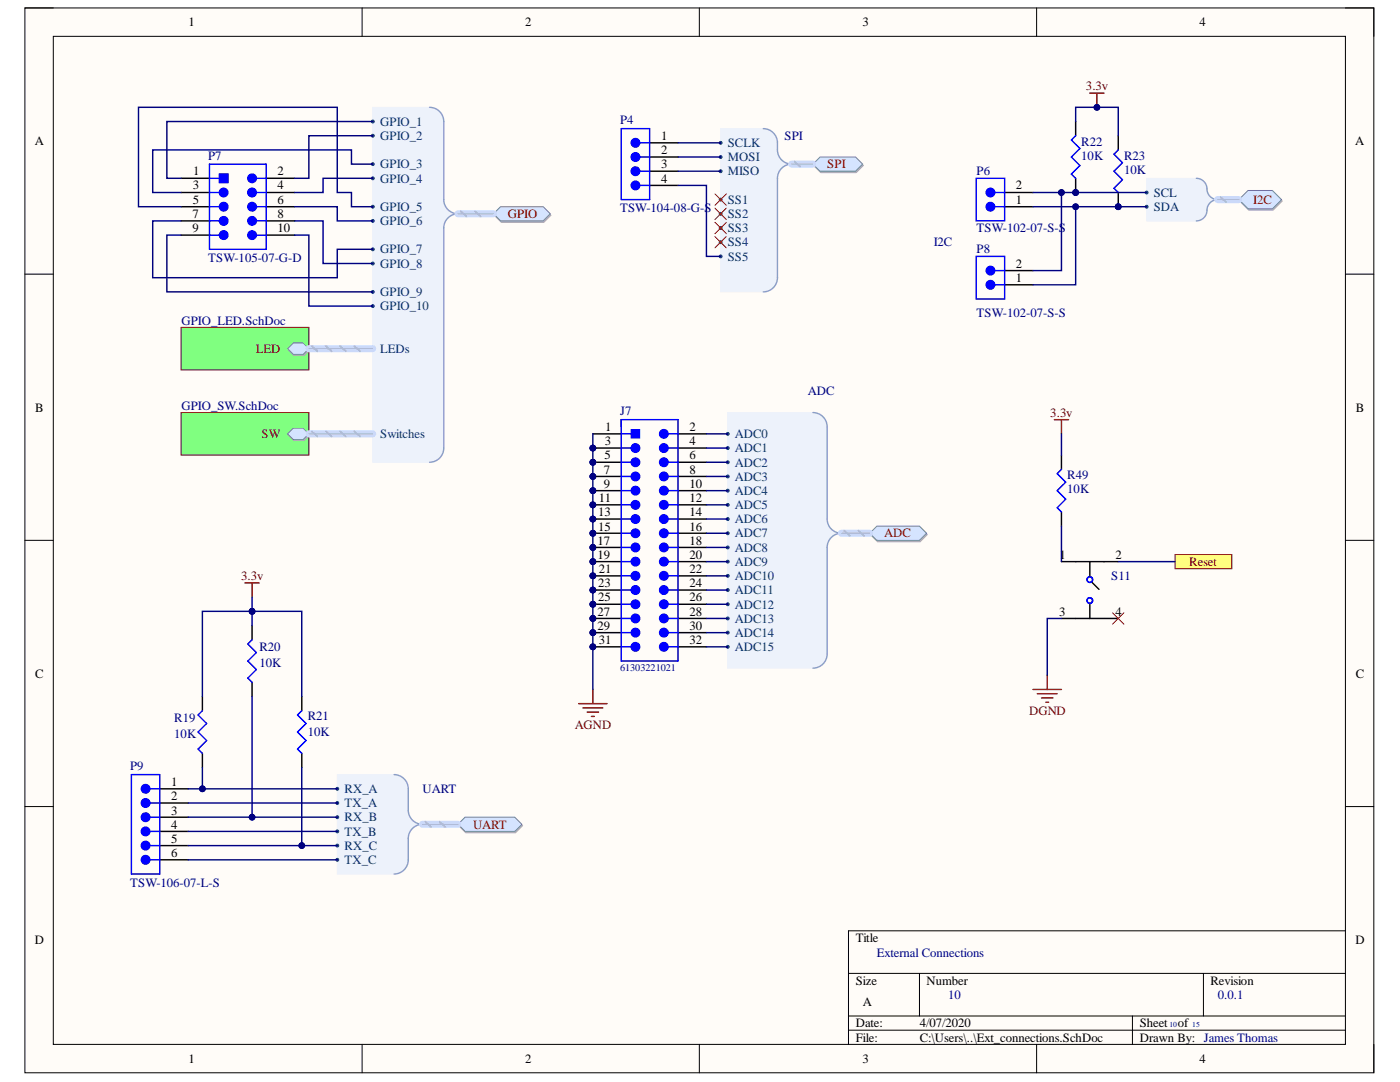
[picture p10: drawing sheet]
<svg xmlns="http://www.w3.org/2000/svg" width="279mm" height="216mm" viewBox="0 0 279 216" stroke-linecap="round" stroke-linejoin="round" font-family="sans-serif">
<defs><g id="words">
<g font-size="2.5">
<text x="37.6" y="5.2">1</text>
<text x="104.8" y="5.2">2</text>
<text x="172.1" y="5.2">3</text>
<text x="239.4" y="5.2">4</text>
<text x="6.9" y="29">A</text>
<text x="132" y="27.9">1</text>
<text x="270.4" y="29">A</text>
<text x="38.6" y="35">1</text>
<text x="55.4" y="35">2</text>
<text x="132" y="30.8">2</text>
<text x="132" y="33.6">3</text>
<text x="38.5" y="37.8">3</text>
<text x="38.5" y="40.7">5</text>
<text x="55.4" y="37.8">4</text>
<text x="55.4" y="40.7">6</text>
<text x="132" y="36.4">4</text>
<text x="202.8" y="37.8">2</text>
<text x="202.8" y="40.7">1</text>
<text x="38.4" y="43.5">7</text>
<text x="38.4" y="46.3">9</text>
<text x="55.4" y="43.5">8</text>
<text x="55.4" y="46.3">10</text>
<text x="202.8" y="53.4">2</text>
<text x="202.8" y="56.2">1</text>
<text x="7" y="82.1">B</text>
<text x="270.6" y="82.1">B</text>
<text x="120.7" y="88.8">3</text>
<text x="120.8" y="86">1</text>
<text x="137.6" y="88.8">4</text>
<text x="137.6" y="86">2</text>
<text x="120.5" y="94.5">7</text>
<text x="120.6" y="91.7">5</text>
<text x="137.6" y="91.7">6</text>
<text x="137.6" y="94.5">8</text>
<text x="119.5" y="100.2">11</text>
<text x="120.5" y="97.3">9</text>
<text x="137.6" y="97.3">10</text>
<text x="137.6" y="100.2">12</text>
<text x="119.4" y="103">13</text>
<text x="119.4" y="105.9">15</text>
<text x="137.6" y="103">14</text>
<text x="137.6" y="105.9">16</text>
<text x="119.3" y="108.7">17</text>
<text x="119.3" y="111.5">19</text>
<text x="137.6" y="108.7">18</text>
<text x="137.6" y="111.5">20</text>
<text x="211.5" y="111.5">1</text>
<text x="222.6" y="111.5">2</text>
<text x="119.4" y="117.2">23</text>
<text x="119.4" y="120">25</text>
<text x="119.5" y="114.3">21</text>
<text x="137.6" y="114.3">22</text>
<text x="137.6" y="117.2">24</text>
<text x="137.6" y="120">26</text>
<text x="119.3" y="122.9">27</text>
<text x="119.3" y="125.7">29</text>
<text x="137.6" y="122.9">28</text>
<text x="137.6" y="125.7">30</text>
<text x="211.4" y="122.9">3</text>
<text x="222.6" y="122.9">4</text>
<text x="119.5" y="128.5">31</text>
<text x="137.6" y="128.5">32</text>
<text x="7" y="135.2">C</text>
<text x="270.6" y="135.2">C</text>
<text x="34.2" y="156.9">1</text>
<text x="34.2" y="159.7">2</text>
<text x="34.2" y="162.5">3</text>
<text x="34.2" y="165.3">4</text>
<text x="34.2" y="168.2">5</text>
<text x="34.2" y="171">6</text>
<text x="6.9" y="188.3">D</text>
<text x="170.8" y="188">Title</text>
<text x="270.5" y="188.3">D</text>
<text x="170.8" y="196.5">Size</text>
<text x="184.9" y="196.5">Number</text>
<text x="241.6" y="196.5">Revision</text>
<text x="172.2" y="200.8">A</text>
<text x="170.8" y="205">Date:</text>
<text x="170.8" y="207.9">File:</text>
<text x="183.6" y="205">4/07/2020</text>
<text x="183.6" y="207.9">C:\Users\..\Ext_connections.SchDoc</text>
<text x="227.5" y="205">Sheet</text>
<text x="227.5" y="207.9">Drawn By: James Thomas</text>
<text x="235.1" y="205">of</text>
<text x="37.6" y="212.1">1</text>
<text x="104.8" y="212.1">2</text>
<text x="172.1" y="212.1">3</text>
<text x="239.4" y="212.1">4</text>
</g>
<g font-size="2.5" fill="#800000">
<text x="216.7" y="18">3.3v</text>
<text x="165.1" y="33.6">SPI</text>
<text x="250.1" y="40.7">I2C</text>
<text x="101.3" y="43.5">GPIO</text>
<text x="51.1" y="70.4">LED</text>
<text x="209.6" y="83.1">3.3v</text>
<text x="52.2" y="87.4">SW</text>
<text x="176.4" y="107.2">ADC</text>
<text x="237.3" y="112.9">Reset</text>
<text x="48.1" y="115.8">3.3v</text>
<text x="205.4" y="142.7">DGND</text>
<text x="114.7" y="145.5">AGND</text>
<text x="94.4" y="165.3">UART</text>
</g>
<g font-size="2.5" fill="#003a70">
<text x="75.9" y="25.1">GPIO_1</text>
<text x="75.9" y="27.9">GPIO_2</text>
<text x="145.2" y="29.3">SCLK</text>
<text x="75.9" y="33.6">GPIO_3</text>
<text x="145.2" y="32.1">MOSI</text>
<text x="145.2" y="35">MISO</text>
<text x="75.9" y="36.4">GPIO_4</text>
<text x="145.2" y="40.7">SS1</text>
<text x="230.2" y="39.2">SCL</text>
<text x="75.9" y="42.1">GPIO_5</text>
<text x="75.9" y="44.9">GPIO_6</text>
<text x="145.2" y="43.5">SS2</text>
<text x="145.2" y="46.3">SS3</text>
<text x="230.2" y="42.1">SDA</text>
<text x="75.9" y="50.6">GPIO_7</text>
<text x="75.9" y="53.4">GPIO_8</text>
<text x="145.2" y="52">SS5</text>
<text x="145.2" y="49.1">SS4</text>
<text x="75.9" y="59.1">GPIO_9</text>
<text x="75.9" y="61.9">GPIO_10</text>
<text x="75.9" y="70.4">LEDs</text>
<text x="75.9" y="87.4">Switches</text>
<text x="146.7" y="87.4">ADC0</text>
<text x="146.7" y="90.2">ADC1</text>
<text x="146.7" y="93.1">ADC2</text>
<text x="146.7" y="95.9">ADC3</text>
<text x="146.7" y="98.8">ADC4</text>
<text x="146.7" y="101.6">ADC5</text>
<text x="146.7" y="104.4">ADC6</text>
<text x="146.7" y="107.2">ADC7</text>
<text x="146.7" y="110.1">ADC8</text>
<text x="146.7" y="112.9">ADC9</text>
<text x="146.7" y="115.8">ADC10</text>
<text x="146.7" y="118.6">ADC11</text>
<text x="146.7" y="121.4">ADC12</text>
<text x="146.7" y="124.2">ADC13</text>
<text x="146.7" y="127.1">ADC14</text>
<text x="146.7" y="129.9">ADC15</text>
<text x="68.8" y="158.2">RX_A</text>
<text x="68.8" y="161.1">TX_A</text>
<text x="68.8" y="163.9">RX_B</text>
<text x="68.8" y="166.8">TX_B</text>
<text x="68.8" y="169.5">RX_C</text>
<text x="68.8" y="172.4">TX_C</text>
</g>
<g font-size="2.5" fill="#000080">
<text x="123.7" y="24.8">P4</text>
<text x="156.6" y="27.9">SPI</text>
<text x="215.8" y="29.1">R22</text>
<text x="41.5" y="31.9">P7</text>
<text x="194.9" y="35">P6</text>
<text x="215.8" y="31.9">10K</text>
<text x="224.3" y="34.8">10K</text>
<text x="224.3" y="31.9">R23</text>
<text x="123.7" y="42.4">TSW-104-08-G-S</text>
<text x="194.9" y="46.3">TSW-102-07-S-S</text>
<text x="41.5" y="52.3">TSW-105-07-G-D</text>
<text x="186.3" y="49.1">I2C</text>
<text x="194.9" y="50.6">P8</text>
<text x="36.2" y="64.8">GPIO_LED.SchDoc</text>
<text x="194.9" y="63.3">TSW-102-07-S-S</text>
<text x="36.2" y="81.8">GPIO_SW.SchDoc</text>
<text x="123.7" y="82.9">J7</text>
<text x="161.2" y="78.9">ADC</text>
<text x="213" y="95.6">R49</text>
<text x="213" y="98.4">10K</text>
<text x="221.8" y="115.8">S11</text>
<text x="51.8" y="129.9">R20</text>
<text x="51.8" y="133">10K</text>
<text x="61.4" y="143.8">R21</text>
<text x="34.8" y="147.2">10K</text>
<text x="34.8" y="144.1">R19</text>
<text x="61.4" y="146.9">10K</text>
<text x="26" y="153.7">P9</text>
<text x="84.3" y="158.2">UART</text>
<text x="26" y="176.9">TSW-106-07-L-S</text>
<text x="175" y="190.9">External Connections</text>
<text x="189.2" y="199.3">10</text>
<text x="243" y="199.3">0.0.1</text>
</g>
<text font-size="2" fill="#000080" x="123.7" y="133.9">61303221021</text>
<g font-size="1.5" fill="#000080">
<text x="233.4" y="204.9">10</text>
<text x="237.9" y="204.9">15</text>
</g>
</g></defs>
<path d="M5 1.6h269.2v212.5h-269.2z" fill-rule="evenodd" fill="#fffcf8"/>
<path d="M5 1.6h269.2v212.5h-269.2z" fill="none" stroke="#000" stroke-width=".2"/>
<path d="M10.6 7.3h257.9v201.1h-257.9z" fill-rule="evenodd" fill="#fffcf8"/>
<g fill="none" stroke="#000" stroke-width=".2">
<path d="M5 1.6h5.6M10.6 7.3h257.9v201.1h-257.9zM72.3 1.6v5.7M139.6 1.6v5.7M206.9 1.6v5.7M268.5 1.6h5.7v5.7M5 54.7h5.6M268.5 54.7h5.7M5 107.8h5.6M268.5 107.8h5.7M5 160.9h5.6M268.5 160.9h5.7"/>
<path d="M169.3 194.2h99.2M183.5 194.2v8.5M240.2 194.2v8.5M268.5 185.7h-99.2v22.7M72.3 208.4v5.7M139.6 208.4v5.7M169.3 202.7h99.2M169.3 205.6h99.2M206.9 208.4v5.7M226 202.7v5.7M274.2 208.4v5.7"/>
</g>
<path d="M228.8 35.6h10a2.2 2.2 0 0 1 2.1 2.6l.5 .9 1.1 .7-1.1 .7-.5 .9a2.19 2.19 0 0 1-2.1 2.7h-10z" fill-rule="evenodd" fill="#edf2fb"/>
<path d="M228.8 35.6h10a2.2 2.2 0 0 1 2.1 2.6l.5 .9 1.1 .7-1.1 .7-.5 .9a2.19 2.19 0 0 1-2.1 2.7h-10z" fill="none" stroke="#edf2fb" stroke-width=".2"/>
<path d="M238.8 35.6a2.13 2.13 0 0 1 2.1 2.1 2.13 2.13 0 0 0 2.1 2.1 2.13 2.13 0 0 0-2.1 2.2 2.13 2.13 0 0 1-2.1 2.1" fill="none" stroke="#8f9ec9" stroke-width=".29"/>
<circle cx="228.8" cy="38.4" r=".28" fill="#003a70"/>
<circle cx="228.8" cy="38.4" r=".28" fill="none" stroke="#003a70" stroke-width=".2"/>
<circle cx="228.8" cy="41.3" r=".28" fill="#003a70"/>
<circle cx="228.8" cy="41.3" r=".28" fill="none" stroke="#003a70" stroke-width=".2"/>
<path d="M247.4 40.1l1.8-1.8h4.9l1.8 1.8-1.8 1.8h-4.9z" fill-rule="evenodd" fill="#bac0ca"/>
<path d="M247.4 40.1l1.8-1.8h4.9l1.8 1.8-1.8 1.8h-4.9z" fill="none" stroke="#a6acb6" stroke-width=".2"/>
<path d="M247.3 39.8l1.8-1.8h4.8l1.9 1.8-1.9 1.9h-4.8z" fill-rule="evenodd" fill="#d5e4ff"/>
<path d="M247.3 39.8l1.8-1.8h4.8l1.9 1.8-1.9 1.9h-4.8z" fill="none" stroke="#71809b" stroke-width=".2"/>
<path d="M143.8 25.7h8.5l1.4 .3 1.1 1.1 .4 1.4v2.1l.7 1.2 1.4 .9-1.4 1-.7 1.2v20.5l-.4 1.4-1.1 1.1-1.4 .3h-8.5z" fill-rule="evenodd" fill="#edf2fb"/>
<path d="M143.8 25.7h8.5l1.4 .3 1.1 1.1 .4 1.4v2.1l.7 1.2 1.4 .9-1.4 1-.7 1.2v20.5l-.4 1.4-1.1 1.1-1.4 .3h-8.5z" fill="none" stroke="#edf2fb" stroke-width=".2"/>
<path d="M152.3 25.7a2.83 2.83 0 0 1 2.9 2.8 3.8 3.8 0 0 0 1 3.6l1.1 .6h.7a2.83 2.83 0 0 0-2.8 2.9v19.8a2.83 2.83 0 0 1-2.9 2.8" fill="none" stroke="#8f9ec9" stroke-width=".29"/>
<circle cx="143.8" cy="28.5" r=".28" fill="#003a70"/>
<circle cx="143.8" cy="28.5" r=".28" fill="none" stroke="#003a70" stroke-width=".2"/>
<circle cx="143.8" cy="31.3" r=".28" fill="#003a70"/>
<circle cx="143.8" cy="31.3" r=".28" fill="none" stroke="#003a70" stroke-width=".2"/>
<circle cx="143.8" cy="34.2" r=".28" fill="#003a70"/>
<circle cx="143.8" cy="34.2" r=".28" fill="none" stroke="#003a70" stroke-width=".2"/>
<circle cx="143.8" cy="51.2" r=".28" fill="#003a70"/>
<circle cx="143.8" cy="51.2" r=".28" fill="none" stroke="#003a70" stroke-width=".2"/>
<circle cx="143.8" cy="42.7" r=".28" fill="#003a70"/>
<circle cx="143.8" cy="42.7" r=".28" fill="none" stroke="#003a70" stroke-width=".2"/>
<circle cx="143.8" cy="45.5" r=".28" fill="#003a70"/>
<circle cx="143.8" cy="45.5" r=".28" fill="none" stroke="#003a70" stroke-width=".2"/>
<circle cx="143.8" cy="39.8" r=".28" fill="#003a70"/>
<circle cx="143.8" cy="39.8" r=".28" fill="none" stroke="#003a70" stroke-width=".2"/>
<circle cx="143.8" cy="48.3" r=".28" fill="#003a70"/>
<circle cx="143.8" cy="48.3" r=".28" fill="none" stroke="#003a70" stroke-width=".2"/>
<path d="M162.4 33l1.4-1.4h7.1l1.4 1.4-1.4 1.4h-7.1z" fill-rule="evenodd" fill="#bac0ca"/>
<path d="M162.4 33l1.4-1.4h7.1l1.4 1.4-1.4 1.4h-7.1z" fill="none" stroke="#a6acb6" stroke-width=".2"/>
<path d="M162.2 32.7l1.5-1.4h7l1.5 1.4-1.5 1.5h-7z" fill-rule="evenodd" fill="#d5e4ff"/>
<path d="M162.2 32.7l1.5-1.4h7l1.5 1.4-1.5 1.5h-7z" fill="none" stroke="#71809b" stroke-width=".2"/>
<path d="M67.3 154.6h11.3l1.5 .3 1 1.1 .4 1.4v5l.7 1.1 1.4 1-1.4 .9-.7 1.2v5l-.4 1.4-1 1-1.5 .4h-11.3z" fill-rule="evenodd" fill="#edf2fb"/>
<path d="M67.3 154.6h11.3l1.5 .3 1 1.1 .4 1.4v5l.7 1.1 1.4 1-1.4 .9-.7 1.2v5l-.4 1.4-1 1-1.5 .4h-11.3z" fill="none" stroke="#edf2fb" stroke-width=".2"/>
<path d="M78.6 154.6a2.83 2.83 0 0 1 2.9 2.8v4.2a2.83 2.83 0 0 0 2.8 2.9 2.83 2.83 0 0 0-2.8 2.8v4.3a2.83 2.83 0 0 1-2.9 2.8" fill="none" stroke="#8f9ec9" stroke-width=".29"/>
<circle cx="67.3" cy="157.4" r=".28" fill="#003a70"/>
<circle cx="67.3" cy="157.4" r=".28" fill="none" stroke="#003a70" stroke-width=".2"/>
<circle cx="67.3" cy="160.2" r=".28" fill="#003a70"/>
<circle cx="67.3" cy="160.2" r=".28" fill="none" stroke="#003a70" stroke-width=".2"/>
<circle cx="67.3" cy="163.1" r=".28" fill="#003a70"/>
<circle cx="67.3" cy="163.1" r=".28" fill="none" stroke="#003a70" stroke-width=".2"/>
<circle cx="67.3" cy="165.9" r=".28" fill="#003a70"/>
<circle cx="67.3" cy="165.9" r=".28" fill="none" stroke="#003a70" stroke-width=".2"/>
<circle cx="67.3" cy="168.7" r=".28" fill="#003a70"/>
<circle cx="67.3" cy="168.7" r=".28" fill="none" stroke="#003a70" stroke-width=".2"/>
<circle cx="67.3" cy="171.6" r=".28" fill="#003a70"/>
<circle cx="67.3" cy="171.6" r=".28" fill="none" stroke="#003a70" stroke-width=".2"/>
<path d="M91.5 164.8l1.5-1.5h9.9l1.4 1.5-1.4 1.4h-9.9z" fill-rule="evenodd" fill="#bac0ca"/>
<path d="M91.5 164.8l1.5-1.5h9.9l1.4 1.5-1.4 1.4h-9.9z" fill="none" stroke="#a6acb6" stroke-width=".2"/>
<path d="M91.4 164.5l1.4-1.4h9.9l1.4 1.4-1.4 1.4h-9.9z" fill-rule="evenodd" fill="#d5e4ff"/>
<path d="M91.4 164.5l1.4-1.4h9.9l1.4 1.4-1.4 1.4h-9.9z" fill="none" stroke="#71809b" stroke-width=".2"/>
<path d="M36.1 82.3h25.5v8.5h-25.5z" fill-rule="evenodd" fill="#80ff80"/>
<path d="M36.1 82.3h25.5v8.5h-25.5z" fill="none" stroke="#800000" stroke-width=".2"/>
<path d="M57.5 86.9l1.2-1.2h2l1.1 1.2-1.1 1.1h-2z" fill-rule="evenodd" fill="#bac0ca"/>
<path d="M57.5 86.9l1.2-1.2h2l1.1 1.2-1.1 1.1h-2z" fill="none" stroke="#a6acb6" stroke-width=".2"/>
<path d="M57.4 86.6l1.1-1.2h2l1.1 1.2-1.1 1.1h-2z" fill-rule="evenodd" fill="#d5e4ff"/>
<path d="M57.4 86.6l1.1-1.2h2l1.1 1.2-1.1 1.1h-2z" fill="none" stroke="#71809b" stroke-width=".2"/>
<circle cx="214.7" cy="38.4" r=".57" fill="#000080"/>
<circle cx="214.7" cy="38.4" r=".57" fill="none" stroke="#000080" stroke-width=".2"/>
<path d="M214.7 35.6v2.8" fill="none" stroke="#000" stroke-width=".29"/>
<circle cx="214.7" cy="38.4" r=".57" fill="#000080"/>
<circle cx="214.7" cy="38.4" r=".57" fill="none" stroke="#000080" stroke-width=".2"/>
<path d="M214.7 24.2v2.9" fill="none" stroke="#000" stroke-width=".29"/>
<path d="M214.7 27.1l-.9 .8 1.7 1.7-1.7 1.7 1.7 1.7-1.7 1.7 .9 .9" fill="none" stroke="#00f" stroke-width=".29"/>
<circle cx="223.2" cy="41.3" r=".57" fill="#000080"/>
<circle cx="223.2" cy="41.3" r=".57" fill="none" stroke="#000080" stroke-width=".2"/>
<path d="M223.2 38.4v2.8" fill="none" stroke="#000" stroke-width=".29"/>
<circle cx="223.2" cy="41.3" r=".57" fill="#000080"/>
<circle cx="223.2" cy="41.3" r=".57" fill="none" stroke="#000080" stroke-width=".2"/>
<path d="M223.2 27.1v2.8" fill="none" stroke="#000" stroke-width=".29"/>
<path d="M223.2 29.9l-.9 .9 1.7 1.7-1.7 1.7 1.7 1.7-1.7 1.7 .9 .8" fill="none" stroke="#00f" stroke-width=".29"/>
<path d="M217.5 18.6h2.8M218.9 18.6v2.8" fill="none" stroke="#800000" stroke-width=".29"/>
<circle cx="218.9" cy="21.4" r=".57" fill="#000080"/>
<circle cx="218.9" cy="21.4" r=".57" fill="none" stroke="#000080" stroke-width=".2"/>
<path d="M40.4 139v2.8M50.3 124.8v2.9M50.3 136.2v2.8M60.2 139v2.8M40.4 150.3v2.8M60.2 150.3v2.8" fill="none" stroke="#000" stroke-width=".29"/>
<path d="M50.3 127.7l-.8 .8 1.7 1.7-1.7 1.7 1.7 1.7-1.7 1.7 .8 .9M40.4 141.8l-.9 .9 1.7 1.7-1.7 1.7 1.7 1.7-1.7 1.7 .9 .8M60.2 141.8l-.8 .9 1.7 1.7-1.7 1.7 1.7 1.7-1.7 1.7 .8 .8" fill="none" stroke="#00f" stroke-width=".29"/>
<path d="M48.9 116.3h2.8M50.3 116.3v2.9" fill="none" stroke="#800000" stroke-width=".29"/>
<path d="M142.7 38.7l2.3 2.3M145 38.7l-2.3 2.3M142.7 44.4l2.3 2.2M142.7 47.2l2.3 2.3M142.7 41.5l2.3 2.3M145 44.4l-2.3 2.2M145 47.2l-2.3 2.3M145 41.5l-2.3 2.3" fill="none" stroke="#f00" stroke-width=".2"/>
<path d="M74.4 21.4h11.3l1.4 .4 1.1 1 .4 1.4v16.3l.7 1.2 1.4 1-1.4 .9-.7 1.2v44.6l-.4 1.4-1.1 1.1-1.4 .3h-11.3z" fill-rule="evenodd" fill="#edf2fb"/>
<path d="M74.4 21.4h11.3l1.4 .4 1.1 1 .4 1.4v16.3l.7 1.2 1.4 1-1.4 .9-.7 1.2v44.6l-.4 1.4-1.1 1.1-1.4 .3h-11.3z" fill="none" stroke="#edf2fb" stroke-width=".2"/>
<path d="M85.7 21.4a2.83 2.83 0 0 1 2.9 2.8v15.6a2.83 2.83 0 0 0 2.8 2.9 2.83 2.83 0 0 0-2.8 2.8v43.9a2.83 2.83 0 0 1-2.9 2.8" fill="none" stroke="#8f9ec9" stroke-width=".29"/>
<circle cx="74.4" cy="24.3" r=".28" fill="#003a70"/>
<circle cx="74.4" cy="24.3" r=".28" fill="none" stroke="#003a70" stroke-width=".2"/>
<circle cx="74.4" cy="27.1" r=".28" fill="#003a70"/>
<circle cx="74.4" cy="27.1" r=".28" fill="none" stroke="#003a70" stroke-width=".2"/>
<circle cx="74.4" cy="32.7" r=".28" fill="#003a70"/>
<circle cx="74.4" cy="32.7" r=".28" fill="none" stroke="#003a70" stroke-width=".2"/>
<circle cx="74.4" cy="35.6" r=".28" fill="#003a70"/>
<circle cx="74.4" cy="35.6" r=".28" fill="none" stroke="#003a70" stroke-width=".2"/>
<circle cx="74.4" cy="41.2" r=".28" fill="#003a70"/>
<circle cx="74.4" cy="41.2" r=".28" fill="none" stroke="#003a70" stroke-width=".2"/>
<circle cx="74.4" cy="44.1" r=".28" fill="#003a70"/>
<circle cx="74.4" cy="44.1" r=".28" fill="none" stroke="#003a70" stroke-width=".2"/>
<circle cx="74.4" cy="49.7" r=".28" fill="#003a70"/>
<circle cx="74.4" cy="49.7" r=".28" fill="none" stroke="#003a70" stroke-width=".2"/>
<circle cx="74.4" cy="52.6" r=".28" fill="#003a70"/>
<circle cx="74.4" cy="52.6" r=".28" fill="none" stroke="#003a70" stroke-width=".2"/>
<circle cx="74.4" cy="58.2" r=".28" fill="#003a70"/>
<circle cx="74.4" cy="58.2" r=".28" fill="none" stroke="#003a70" stroke-width=".2"/>
<circle cx="74.4" cy="61.1" r=".28" fill="#003a70"/>
<circle cx="74.4" cy="61.1" r=".28" fill="none" stroke="#003a70" stroke-width=".2"/>
<circle cx="74.4" cy="69.6" r=".28" fill="#003a70"/>
<circle cx="74.4" cy="69.6" r=".28" fill="none" stroke="#003a70" stroke-width=".2"/>
<circle cx="74.4" cy="86.6" r=".28" fill="#003a70"/>
<circle cx="74.4" cy="86.6" r=".28" fill="none" stroke="#003a70" stroke-width=".2"/>
<path d="M98.6 42.9l1.4-1.4h8.5l1.5 1.4-1.5 1.5h-8.5z" fill-rule="evenodd" fill="#bac0ca"/>
<path d="M98.6 42.9l1.4-1.4h8.5l1.5 1.4-1.5 1.5h-8.5z" fill="none" stroke="#a6acb6" stroke-width=".2"/>
<path d="M98.5 42.7l1.4-1.5h8.5l1.4 1.5-1.4 1.4h-8.5z" fill-rule="evenodd" fill="#d5e4ff"/>
<path d="M98.5 42.7l1.4-1.5h8.5l1.4 1.5-1.4 1.4h-8.5z" fill="none" stroke="#71809b" stroke-width=".2"/>
<path d="M145.2 82.3h17l1.5 .4 1 1 .4 1.5v19.1l.7 1.2 1.4 .9-1.4 .9-.7 1.2v22l-.4 1.4-1 1.1-1.5 .3h-17z" fill-rule="evenodd" fill="#edf2fb"/>
<path d="M145.2 82.3h17l1.5 .4 1 1 .4 1.5v19.1l.7 1.2 1.4 .9-1.4 .9-.7 1.2v22l-.4 1.4-1 1.1-1.5 .3h-17z" fill="none" stroke="#edf2fb" stroke-width=".2"/>
<path d="M162.2 82.3a2.83 2.83 0 0 1 2.9 2.9v18.4a2.83 2.83 0 0 0 2.8 2.8 2.83 2.83 0 0 0-2.8 2.8v21.3a2.83 2.83 0 0 1-2.9 2.8" fill="none" stroke="#8f9ec9" stroke-width=".29"/>
<circle cx="145.2" cy="86.6" r=".28" fill="#003a70"/>
<circle cx="145.2" cy="86.6" r=".28" fill="none" stroke="#003a70" stroke-width=".2"/>
<circle cx="145.2" cy="89.4" r=".28" fill="#003a70"/>
<circle cx="145.2" cy="89.4" r=".28" fill="none" stroke="#003a70" stroke-width=".2"/>
<circle cx="145.2" cy="92.2" r=".28" fill="#003a70"/>
<circle cx="145.2" cy="92.2" r=".28" fill="none" stroke="#003a70" stroke-width=".2"/>
<circle cx="145.2" cy="95.1" r=".28" fill="#003a70"/>
<circle cx="145.2" cy="95.1" r=".28" fill="none" stroke="#003a70" stroke-width=".2"/>
<circle cx="145.2" cy="97.9" r=".28" fill="#003a70"/>
<circle cx="145.2" cy="97.9" r=".28" fill="none" stroke="#003a70" stroke-width=".2"/>
<circle cx="145.2" cy="100.7" r=".28" fill="#003a70"/>
<circle cx="145.2" cy="100.7" r=".28" fill="none" stroke="#003a70" stroke-width=".2"/>
<circle cx="145.2" cy="103.6" r=".28" fill="#003a70"/>
<circle cx="145.2" cy="103.6" r=".28" fill="none" stroke="#003a70" stroke-width=".2"/>
<circle cx="145.2" cy="106.4" r=".28" fill="#003a70"/>
<circle cx="145.2" cy="106.4" r=".28" fill="none" stroke="#003a70" stroke-width=".2"/>
<circle cx="145.2" cy="109.2" r=".28" fill="#003a70"/>
<circle cx="145.2" cy="109.2" r=".28" fill="none" stroke="#003a70" stroke-width=".2"/>
<circle cx="145.2" cy="112.1" r=".28" fill="#003a70"/>
<circle cx="145.2" cy="112.1" r=".28" fill="none" stroke="#003a70" stroke-width=".2"/>
<circle cx="145.2" cy="114.9" r=".28" fill="#003a70"/>
<circle cx="145.2" cy="114.9" r=".28" fill="none" stroke="#003a70" stroke-width=".2"/>
<circle cx="145.2" cy="117.7" r=".28" fill="#003a70"/>
<circle cx="145.2" cy="117.7" r=".28" fill="none" stroke="#003a70" stroke-width=".2"/>
<circle cx="145.2" cy="120.6" r=".28" fill="#003a70"/>
<circle cx="145.2" cy="120.6" r=".28" fill="none" stroke="#003a70" stroke-width=".2"/>
<circle cx="145.2" cy="123.4" r=".28" fill="#003a70"/>
<circle cx="145.2" cy="123.4" r=".28" fill="none" stroke="#003a70" stroke-width=".2"/>
<circle cx="145.2" cy="126.2" r=".28" fill="#003a70"/>
<circle cx="145.2" cy="126.2" r=".28" fill="none" stroke="#003a70" stroke-width=".2"/>
<circle cx="145.2" cy="129.1" r=".28" fill="#003a70"/>
<circle cx="145.2" cy="129.1" r=".28" fill="none" stroke="#003a70" stroke-width=".2"/>
<path d="M173.7 106.7l1.4-1.4h8.5l1.5 1.4-1.5 1.4h-8.5z" fill-rule="evenodd" fill="#bac0ca"/>
<path d="M173.7 106.7l1.4-1.4h8.5l1.5 1.4-1.5 1.4h-8.5z" fill="none" stroke="#a6acb6" stroke-width=".2"/>
<path d="M173.6 106.4l1.4-1.4h8.5l1.4 1.4-1.4 1.4h-8.5z" fill-rule="evenodd" fill="#d5e4ff"/>
<path d="M173.6 106.4l1.4-1.4h8.5l1.4 1.4-1.4 1.4h-8.5z" fill="none" stroke="#71809b" stroke-width=".2"/>
<circle cx="118.3" cy="89.4" r=".57" fill="#000080"/>
<circle cx="118.3" cy="89.4" r=".57" fill="none" stroke="#000080" stroke-width=".2"/>
<circle cx="118.3" cy="92.2" r=".57" fill="#000080"/>
<circle cx="118.3" cy="92.2" r=".57" fill="none" stroke="#000080" stroke-width=".2"/>
<circle cx="118.3" cy="95.1" r=".57" fill="#000080"/>
<circle cx="118.3" cy="95.1" r=".57" fill="none" stroke="#000080" stroke-width=".2"/>
<circle cx="118.3" cy="97.9" r=".57" fill="#000080"/>
<circle cx="118.3" cy="97.9" r=".57" fill="none" stroke="#000080" stroke-width=".2"/>
<circle cx="118.3" cy="100.7" r=".57" fill="#000080"/>
<circle cx="118.3" cy="100.7" r=".57" fill="none" stroke="#000080" stroke-width=".2"/>
<circle cx="118.3" cy="103.6" r=".57" fill="#000080"/>
<circle cx="118.3" cy="103.6" r=".57" fill="none" stroke="#000080" stroke-width=".2"/>
<circle cx="118.3" cy="106.4" r=".57" fill="#000080"/>
<circle cx="118.3" cy="106.4" r=".57" fill="none" stroke="#000080" stroke-width=".2"/>
<circle cx="118.3" cy="109.2" r=".57" fill="#000080"/>
<circle cx="118.3" cy="109.2" r=".57" fill="none" stroke="#000080" stroke-width=".2"/>
<circle cx="118.3" cy="112.1" r=".57" fill="#000080"/>
<circle cx="118.3" cy="112.1" r=".57" fill="none" stroke="#000080" stroke-width=".2"/>
<circle cx="118.3" cy="114.9" r=".57" fill="#000080"/>
<circle cx="118.3" cy="114.9" r=".57" fill="none" stroke="#000080" stroke-width=".2"/>
<circle cx="118.3" cy="117.7" r=".57" fill="#000080"/>
<circle cx="118.3" cy="117.7" r=".57" fill="none" stroke="#000080" stroke-width=".2"/>
<circle cx="118.3" cy="120.6" r=".57" fill="#000080"/>
<circle cx="118.3" cy="120.6" r=".57" fill="none" stroke="#000080" stroke-width=".2"/>
<circle cx="118.3" cy="123.4" r=".57" fill="#000080"/>
<circle cx="118.3" cy="123.4" r=".57" fill="none" stroke="#000080" stroke-width=".2"/>
<circle cx="118.3" cy="126.2" r=".57" fill="#000080"/>
<circle cx="118.3" cy="126.2" r=".57" fill="none" stroke="#000080" stroke-width=".2"/>
<circle cx="118.3" cy="129.1" r=".57" fill="#000080"/>
<circle cx="118.3" cy="129.1" r=".57" fill="none" stroke="#000080" stroke-width=".2"/>
<path d="M118.3 89.4h5.7" fill="none" stroke="#000" stroke-width=".29"/>
<circle cx="118.3" cy="89.4" r=".57" fill="#000080"/>
<circle cx="118.3" cy="89.4" r=".57" fill="none" stroke="#000080" stroke-width=".2"/>
<path d="M118.3 86.6h5.7" fill="none" stroke="#000" stroke-width=".29"/>
<path d="M124 89.4h2" fill="none" stroke="#00f" stroke-width=".29"/>
<circle cx="126.8" cy="89.4" r=".85" fill="#00f"/>
<g fill="none" stroke="#00f" stroke-width=".29">
<path d="M133.3 89.4h2"/>
<circle cx="126.8" cy="89.4" r=".85"/>
</g>
<path d="M135.3 89.4h5.7M135.3 86.6h5.7" fill="none" stroke="#000" stroke-width=".29"/>
<circle cx="132.5" cy="89.4" r=".85" fill="#00f"/>
<g fill="none" stroke="#00f" stroke-width=".29">
<path d="M133.3 86.6h2"/>
<circle cx="132.5" cy="89.4" r=".85"/>
</g>
<circle cx="132.5" cy="86.6" r=".85" fill="#00f"/>
<circle cx="132.5" cy="86.6" r=".85" fill="none" stroke="#00f" stroke-width=".29"/>
<path d="M118.3 92.2h5.7" fill="none" stroke="#000" stroke-width=".29"/>
<circle cx="118.3" cy="92.2" r=".57" fill="#000080"/>
<circle cx="118.3" cy="92.2" r=".57" fill="none" stroke="#000080" stroke-width=".2"/>
<path d="M135.3 92.2h5.7" fill="none" stroke="#000" stroke-width=".29"/>
<path d="M124 92.2h2" fill="none" stroke="#00f" stroke-width=".29"/>
<circle cx="126.8" cy="92.2" r=".85" fill="#00f"/>
<g fill="none" stroke="#00f" stroke-width=".29">
<path d="M133.3 92.2h2"/>
<circle cx="126.8" cy="92.2" r=".85"/>
</g>
<circle cx="132.5" cy="92.2" r=".85" fill="#00f"/>
<circle cx="132.5" cy="92.2" r=".85" fill="none" stroke="#00f" stroke-width=".29"/>
<path d="M118.3 95.1h5.7" fill="none" stroke="#000" stroke-width=".29"/>
<circle cx="118.3" cy="95.1" r=".57" fill="#000080"/>
<circle cx="118.3" cy="95.1" r=".57" fill="none" stroke="#000080" stroke-width=".2"/>
<path d="M135.3 95.1h5.7" fill="none" stroke="#000" stroke-width=".29"/>
<path d="M124 95.1h2" fill="none" stroke="#00f" stroke-width=".29"/>
<circle cx="126.8" cy="95.1" r=".85" fill="#00f"/>
<g fill="none" stroke="#00f" stroke-width=".29">
<path d="M133.3 95.1h2"/>
<circle cx="126.8" cy="95.1" r=".85"/>
</g>
<circle cx="132.5" cy="95.1" r=".85" fill="#00f"/>
<circle cx="132.5" cy="95.1" r=".85" fill="none" stroke="#00f" stroke-width=".29"/>
<path d="M118.3 97.9h5.7" fill="none" stroke="#000" stroke-width=".29"/>
<circle cx="118.3" cy="97.9" r=".57" fill="#000080"/>
<circle cx="118.3" cy="97.9" r=".57" fill="none" stroke="#000080" stroke-width=".2"/>
<path d="M135.3 97.9h5.7" fill="none" stroke="#000" stroke-width=".29"/>
<path d="M124 97.9h2" fill="none" stroke="#00f" stroke-width=".29"/>
<circle cx="126.8" cy="97.9" r=".85" fill="#00f"/>
<g fill="none" stroke="#00f" stroke-width=".29">
<path d="M133.3 97.9h2"/>
<circle cx="126.8" cy="97.9" r=".85"/>
</g>
<circle cx="132.5" cy="97.9" r=".85" fill="#00f"/>
<circle cx="132.5" cy="97.9" r=".85" fill="none" stroke="#00f" stroke-width=".29"/>
<path d="M118.3 100.7h5.7" fill="none" stroke="#000" stroke-width=".29"/>
<circle cx="118.3" cy="100.7" r=".57" fill="#000080"/>
<circle cx="118.3" cy="100.7" r=".57" fill="none" stroke="#000080" stroke-width=".2"/>
<path d="M135.3 100.7h5.7" fill="none" stroke="#000" stroke-width=".29"/>
<path d="M124 100.7h2" fill="none" stroke="#00f" stroke-width=".29"/>
<circle cx="126.8" cy="100.7" r=".85" fill="#00f"/>
<g fill="none" stroke="#00f" stroke-width=".29">
<path d="M133.3 100.7h2"/>
<circle cx="126.8" cy="100.7" r=".85"/>
</g>
<circle cx="132.5" cy="100.7" r=".85" fill="#00f"/>
<circle cx="132.5" cy="100.7" r=".85" fill="none" stroke="#00f" stroke-width=".29"/>
<path d="M118.3 103.6h5.7" fill="none" stroke="#000" stroke-width=".29"/>
<circle cx="118.3" cy="103.6" r=".57" fill="#000080"/>
<circle cx="118.3" cy="103.6" r=".57" fill="none" stroke="#000080" stroke-width=".2"/>
<path d="M118.3 106.4h5.7M135.3 103.6h5.7" fill="none" stroke="#000" stroke-width=".29"/>
<circle cx="118.3" cy="106.4" r=".57" fill="#000080"/>
<circle cx="118.3" cy="106.4" r=".57" fill="none" stroke="#000080" stroke-width=".2"/>
<path d="M135.3 106.4h5.7" fill="none" stroke="#000" stroke-width=".29"/>
<path d="M124 103.6h2" fill="none" stroke="#00f" stroke-width=".29"/>
<circle cx="126.8" cy="103.6" r=".85" fill="#00f"/>
<g fill="none" stroke="#00f" stroke-width=".29">
<path d="M133.3 103.6h2"/>
<circle cx="126.8" cy="103.6" r=".85"/>
</g>
<circle cx="132.5" cy="103.6" r=".85" fill="#00f"/>
<g fill="none" stroke="#00f" stroke-width=".29">
<path d="M124 106.4h2"/>
<circle cx="132.5" cy="103.6" r=".85"/>
</g>
<circle cx="126.8" cy="106.4" r=".85" fill="#00f"/>
<g fill="none" stroke="#00f" stroke-width=".29">
<path d="M133.3 106.4h2"/>
<circle cx="126.8" cy="106.4" r=".85"/>
</g>
<circle cx="132.5" cy="106.4" r=".85" fill="#00f"/>
<circle cx="132.5" cy="106.4" r=".85" fill="none" stroke="#00f" stroke-width=".29"/>
<path d="M118.3 109.2h5.7" fill="none" stroke="#000" stroke-width=".29"/>
<circle cx="118.3" cy="109.2" r=".57" fill="#000080"/>
<circle cx="118.3" cy="109.2" r=".57" fill="none" stroke="#000080" stroke-width=".2"/>
<path d="M135.3 109.2h5.7" fill="none" stroke="#000" stroke-width=".29"/>
<path d="M124 109.2h2" fill="none" stroke="#00f" stroke-width=".29"/>
<circle cx="126.8" cy="109.2" r=".85" fill="#00f"/>
<g fill="none" stroke="#00f" stroke-width=".29">
<path d="M133.3 109.2h2"/>
<circle cx="126.8" cy="109.2" r=".85"/>
</g>
<circle cx="132.5" cy="109.2" r=".85" fill="#00f"/>
<circle cx="132.5" cy="109.2" r=".85" fill="none" stroke="#00f" stroke-width=".29"/>
<path d="M118.3 112.1h5.7" fill="none" stroke="#000" stroke-width=".29"/>
<circle cx="118.3" cy="112.1" r=".57" fill="#000080"/>
<circle cx="118.3" cy="112.1" r=".57" fill="none" stroke="#000080" stroke-width=".2"/>
<path d="M118.3 114.9h5.7M135.3 112.1h5.7" fill="none" stroke="#000" stroke-width=".29"/>
<circle cx="118.3" cy="114.9" r=".57" fill="#000080"/>
<circle cx="118.3" cy="114.9" r=".57" fill="none" stroke="#000080" stroke-width=".2"/>
<path d="M135.3 114.9h5.7" fill="none" stroke="#000" stroke-width=".29"/>
<path d="M124 112.1h2" fill="none" stroke="#00f" stroke-width=".29"/>
<circle cx="126.8" cy="112.1" r=".85" fill="#00f"/>
<g fill="none" stroke="#00f" stroke-width=".29">
<path d="M133.3 112.1h2"/>
<circle cx="126.8" cy="112.1" r=".85"/>
</g>
<circle cx="132.5" cy="112.1" r=".85" fill="#00f"/>
<g fill="none" stroke="#00f" stroke-width=".29">
<path d="M124 114.9h2"/>
<circle cx="132.5" cy="112.1" r=".85"/>
</g>
<circle cx="126.8" cy="114.9" r=".85" fill="#00f"/>
<g fill="none" stroke="#00f" stroke-width=".29">
<path d="M133.3 114.9h2"/>
<circle cx="126.8" cy="114.9" r=".85"/>
</g>
<circle cx="132.5" cy="114.9" r=".85" fill="#00f"/>
<circle cx="132.5" cy="114.9" r=".85" fill="none" stroke="#00f" stroke-width=".29"/>
<path d="M118.3 117.7h5.7" fill="none" stroke="#000" stroke-width=".29"/>
<circle cx="118.3" cy="117.7" r=".57" fill="#000080"/>
<circle cx="118.3" cy="117.7" r=".57" fill="none" stroke="#000080" stroke-width=".2"/>
<path d="M135.3 117.7h5.7" fill="none" stroke="#000" stroke-width=".29"/>
<path d="M124 117.7h2" fill="none" stroke="#00f" stroke-width=".29"/>
<circle cx="126.8" cy="117.7" r=".85" fill="#00f"/>
<g fill="none" stroke="#00f" stroke-width=".29">
<path d="M133.3 117.7h2"/>
<circle cx="126.8" cy="117.7" r=".85"/>
</g>
<circle cx="132.5" cy="117.7" r=".85" fill="#00f"/>
<circle cx="132.5" cy="117.7" r=".85" fill="none" stroke="#00f" stroke-width=".29"/>
<path d="M118.3 120.6h5.7" fill="none" stroke="#000" stroke-width=".29"/>
<circle cx="118.3" cy="120.6" r=".57" fill="#000080"/>
<circle cx="118.3" cy="120.6" r=".57" fill="none" stroke="#000080" stroke-width=".2"/>
<path d="M135.3 120.6h5.7" fill="none" stroke="#000" stroke-width=".29"/>
<path d="M124 120.6h2" fill="none" stroke="#00f" stroke-width=".29"/>
<circle cx="126.8" cy="120.6" r=".85" fill="#00f"/>
<g fill="none" stroke="#00f" stroke-width=".29">
<path d="M133.3 120.6h2"/>
<circle cx="126.8" cy="120.6" r=".85"/>
</g>
<circle cx="132.5" cy="120.6" r=".85" fill="#00f"/>
<circle cx="132.5" cy="120.6" r=".85" fill="none" stroke="#00f" stroke-width=".29"/>
<path d="M118.3 123.4h5.7" fill="none" stroke="#000" stroke-width=".29"/>
<circle cx="118.3" cy="123.4" r=".57" fill="#000080"/>
<circle cx="118.3" cy="123.4" r=".57" fill="none" stroke="#000080" stroke-width=".2"/>
<path d="M135.3 123.4h5.7" fill="none" stroke="#000" stroke-width=".29"/>
<path d="M124 123.4h2" fill="none" stroke="#00f" stroke-width=".29"/>
<circle cx="126.8" cy="123.4" r=".85" fill="#00f"/>
<g fill="none" stroke="#00f" stroke-width=".29">
<path d="M133.3 123.4h2"/>
<circle cx="126.8" cy="123.4" r=".85"/>
</g>
<circle cx="132.5" cy="123.4" r=".85" fill="#00f"/>
<circle cx="132.5" cy="123.4" r=".85" fill="none" stroke="#00f" stroke-width=".29"/>
<path d="M118.3 126.2h5.7" fill="none" stroke="#000" stroke-width=".29"/>
<circle cx="118.3" cy="126.2" r=".57" fill="#000080"/>
<circle cx="118.3" cy="126.2" r=".57" fill="none" stroke="#000080" stroke-width=".2"/>
<path d="M135.3 126.2h5.7" fill="none" stroke="#000" stroke-width=".29"/>
<path d="M124 126.2h2" fill="none" stroke="#00f" stroke-width=".29"/>
<circle cx="126.8" cy="126.2" r=".85" fill="#00f"/>
<g fill="none" stroke="#00f" stroke-width=".29">
<path d="M133.3 126.2h2"/>
<circle cx="126.8" cy="126.2" r=".85"/>
</g>
<circle cx="132.5" cy="126.2" r=".85" fill="#00f"/>
<circle cx="132.5" cy="126.2" r=".85" fill="none" stroke="#00f" stroke-width=".29"/>
<path d="M118.3 129.1h5.7" fill="none" stroke="#000" stroke-width=".29"/>
<circle cx="118.3" cy="129.1" r=".57" fill="#000080"/>
<circle cx="118.3" cy="129.1" r=".57" fill="none" stroke="#000080" stroke-width=".2"/>
<path d="M135.3 129.1h5.7" fill="none" stroke="#000" stroke-width=".29"/>
<path d="M124 129.1h2" fill="none" stroke="#00f" stroke-width=".29"/>
<circle cx="126.8" cy="129.1" r=".85" fill="#00f"/>
<g fill="none" stroke="#00f" stroke-width=".29">
<path d="M133.3 129.1h2"/>
<circle cx="126.8" cy="129.1" r=".85"/>
</g>
<circle cx="132.5" cy="129.1" r=".85" fill="#00f"/>
<g fill="none" stroke="#00f" stroke-width=".29">
<path d="M124 83.7h11.3v48.2h-11.3zM124 86.6h2"/>
<circle cx="132.5" cy="129.1" r=".85"/>
</g>
<path d="M126 85.7h1.7v1.7h-1.7z" fill-rule="evenodd" fill="#00f"/>
<path d="M126 85.7h1.7v1.7h-1.7z" fill="none" stroke="#00f" stroke-width=".2"/>
<path d="M118.3 137.6v2.8M115.5 140.4h5.6M116.3 141.2h4M117.2 142.1h2.3M118 142.9h.6" fill="none" stroke="#800000" stroke-width=".29"/>
<path d="M200.5 38.4h5.7M200.5 41.2h5.7" fill="none" stroke="#000" stroke-width=".29"/>
<path d="M194.8 35.6h5.7v8.5h-5.7zM198.5 38.4h2" fill="none" stroke="#00f" stroke-width=".29"/>
<circle cx="197.7" cy="38.4" r=".85" fill="#00f"/>
<g fill="none" stroke="#00f" stroke-width=".29">
<path d="M198.5 41.2h2"/>
<circle cx="197.7" cy="38.4" r=".85"/>
</g>
<circle cx="197.7" cy="41.3" r=".85" fill="#00f"/>
<g fill="none" stroke="#00f" stroke-width=".29">
<path d="M194.8 51.2h5.7v8.5h-5.7zM198.5 54h2"/>
<circle cx="197.7" cy="41.3" r=".85"/>
</g>
<path d="M200.5 54h5.7M200.5 56.8h5.7" fill="none" stroke="#000" stroke-width=".29"/>
<circle cx="197.7" cy="54" r=".85" fill="#00f"/>
<g fill="none" stroke="#00f" stroke-width=".29">
<path d="M198.5 56.8h2"/>
<circle cx="197.7" cy="54" r=".85"/>
</g>
<circle cx="197.7" cy="56.8" r=".85" fill="#00f"/>
<g fill="none" stroke="#00f" stroke-width=".29">
<path d="M127.7 28.5h1.9"/>
<circle cx="197.7" cy="56.8" r=".85"/>
</g>
<path d="M129.6 28.5h5.7M129.6 31.3h5.7M129.6 34.2h5.7M129.6 37h5.7" fill="none" stroke="#000" stroke-width=".29"/>
<circle cx="126.8" cy="28.5" r=".85" fill="#00f"/>
<g fill="none" stroke="#00f" stroke-width=".29">
<path d="M124 25.7h5.6v14.1h-5.6zM127.7 31.3h1.9"/>
<circle cx="126.8" cy="28.5" r=".85"/>
</g>
<circle cx="126.8" cy="31.3" r=".85" fill="#00f"/>
<g fill="none" stroke="#00f" stroke-width=".29">
<path d="M127.7 34.2h1.9M127.7 37h1.9"/>
<circle cx="126.8" cy="31.3" r=".85"/>
</g>
<circle cx="126.8" cy="34.2" r=".85" fill="#00f"/>
<circle cx="126.8" cy="34.2" r=".85" fill="none" stroke="#00f" stroke-width=".29"/>
<circle cx="126.8" cy="37" r=".85" fill="#00f"/>
<g fill="none" stroke="#00f" stroke-width=".29">
<path d="M29.9 157.4h2"/>
<circle cx="126.8" cy="37" r=".85"/>
</g>
<path d="M31.9 157.4h5.7M31.9 160.2h5.7M31.9 163.1h5.7M31.9 165.9h5.7M31.9 168.7h5.7M31.9 171.6h5.7" fill="none" stroke="#000" stroke-width=".29"/>
<circle cx="29.1" cy="157.4" r=".85" fill="#00f"/>
<g fill="none" stroke="#00f" stroke-width=".29">
<path d="M26.2 154.6h5.7v19.8h-5.7zM29.9 160.2h2"/>
<circle cx="29.1" cy="157.4" r=".85"/>
</g>
<circle cx="29.1" cy="160.2" r=".85" fill="#00f"/>
<g fill="none" stroke="#00f" stroke-width=".29">
<path d="M29.9 163.1h2M29.9 165.9h2"/>
<circle cx="29.1" cy="160.2" r=".85"/>
</g>
<circle cx="29.1" cy="163.1" r=".85" fill="#00f"/>
<circle cx="29.1" cy="163.1" r=".85" fill="none" stroke="#00f" stroke-width=".29"/>
<circle cx="29.1" cy="165.9" r=".85" fill="#00f"/>
<g fill="none" stroke="#00f" stroke-width=".29">
<path d="M29.9 168.7h2M29.9 171.6h2"/>
<circle cx="29.1" cy="165.9" r=".85"/>
</g>
<circle cx="29.1" cy="168.7" r=".85" fill="#00f"/>
<circle cx="29.1" cy="168.7" r=".85" fill="none" stroke="#00f" stroke-width=".29"/>
<circle cx="29.1" cy="171.6" r=".85" fill="#00f"/>
<g fill="none" stroke="#00f" stroke-width=".29">
<path d="M41.8 38.4h2"/>
<circle cx="29.1" cy="171.6" r=".85"/>
</g>
<path d="M36.1 35.6h5.7M36.1 38.4h5.7M53.1 35.6h5.7M53.1 38.4h5.7M36.1 41.2h5.7M36.1 44.1h5.7M36.1 46.9h5.7M53.1 41.2h5.7M53.1 44.1h5.7M53.1 46.9h5.7" fill="none" stroke="#000" stroke-width=".29"/>
<circle cx="44.6" cy="38.4" r=".85" fill="#00f"/>
<g fill="none" stroke="#00f" stroke-width=".29">
<path d="M51.2 38.4h1.9"/>
<circle cx="44.6" cy="38.4" r=".85"/>
</g>
<circle cx="50.3" cy="38.4" r=".85" fill="#00f"/>
<g fill="none" stroke="#00f" stroke-width=".29">
<path d="M41.8 35.6h2M51.2 35.6h1.9"/>
<circle cx="50.3" cy="38.4" r=".85"/>
</g>
<circle cx="50.3" cy="35.6" r=".85" fill="#00f"/>
<g fill="none" stroke="#00f" stroke-width=".29">
<path d="M41.8 32.7h11.3v17h-11.3zM41.8 44.1h2"/>
<circle cx="50.3" cy="35.6" r=".85"/>
</g>
<circle cx="44.6" cy="44.1" r=".85" fill="#00f"/>
<g fill="none" stroke="#00f" stroke-width=".29">
<path d="M51.2 44.1h1.9"/>
<circle cx="44.6" cy="44.1" r=".85"/>
</g>
<circle cx="50.3" cy="44.1" r=".85" fill="#00f"/>
<g fill="none" stroke="#00f" stroke-width=".29">
<path d="M41.8 41.2h2"/>
<circle cx="50.3" cy="44.1" r=".85"/>
</g>
<circle cx="44.6" cy="41.2" r=".85" fill="#00f"/>
<g fill="none" stroke="#00f" stroke-width=".29">
<path d="M51.2 41.2h1.9"/>
<circle cx="44.6" cy="41.2" r=".85"/>
</g>
<circle cx="50.3" cy="41.2" r=".85" fill="#00f"/>
<g fill="none" stroke="#00f" stroke-width=".29">
<path d="M41.8 46.9h2"/>
<circle cx="50.3" cy="41.2" r=".85"/>
</g>
<circle cx="44.6" cy="46.9" r=".85" fill="#00f"/>
<g fill="none" stroke="#00f" stroke-width=".29">
<path d="M51.2 46.9h1.9"/>
<circle cx="44.6" cy="46.9" r=".85"/>
</g>
<circle cx="50.3" cy="46.9" r=".85" fill="#00f"/>
<circle cx="50.3" cy="46.9" r=".85" fill="none" stroke="#00f" stroke-width=".29"/>
<path d="M43.8 34.7h1.7v1.7h-1.7z" fill-rule="evenodd" fill="#00f"/>
<g fill="none" stroke="#00f" stroke-width=".29">
<path d="M43.8 34.7h1.7v1.7h-1.7zM211.8 93.7l-.8 .8 1.7 1.7-1.7 1.7 1.7 1.7-1.7 1.7 .8 .9"/>
<circle cx="217.5" cy="119.8" r=".56"/>
<circle cx="217.5" cy="115.7" r=".56"/>
</g>
<path d="M211.8 90.8v2.9M211.8 112.1h11.4M211.8 102.2v2.8M217.5 112.1v2.8M217.9 116.2l1.4 1.4M211.8 123.4h11.4M217.5 120.6v2.8" fill="none" stroke="#000" stroke-width=".29"/>
<path d="M210.4 83.7h2.9M211.8 83.7v2.9M206.2 137.6h5.6M207 138.4h4M207.9 139.3h2.2M209 134.7v2.9M208.7 140.1h.6" fill="none" stroke="#800000" stroke-width=".29"/>
<path d="M234.5 110.7h11.3v2.8h-11.3z" fill-rule="evenodd" fill="#ffff80"/>
<path d="M234.5 110.7h11.3v2.8h-11.3z" fill="none" stroke="#800000" stroke-width=".2"/>
<path d="M222 122.3l2.3 2.2M224.3 122.3l-2.3 2.2" fill="none" stroke="#f00" stroke-width=".2"/>
<path d="M36.1 65.3h25.5v8.5h-25.5z" fill-rule="evenodd" fill="#80ff80"/>
<path d="M36.1 65.3h25.5v8.5h-25.5z" fill="none" stroke="#800000" stroke-width=".2"/>
<path d="M58.7 68.7h2l1.1 1.2-1.1 1.1h-2l-1.2-1.1z" fill-rule="evenodd" fill="#bac0ca"/>
<path d="M58.7 68.7h2l1.1 1.2-1.1 1.1h-2l-1.2-1.1z" fill="none" stroke="#a6acb6" stroke-width=".2"/>
<path d="M57.4 69.6l1.1-1.2h2l1.1 1.2-1.1 1.1h-2z" fill-rule="evenodd" fill="#d5e4ff"/>
<path d="M57.4 69.6l1.1-1.2h2l1.1 1.2-1.1 1.1h-2z" fill="none" stroke="#71809b" stroke-width=".2"/>
<path d="M74.4 32.7h-4.3v-2.8h-39.6v8.5h5.6M74.4 24.2h-41.1v11.4h2.8M36.1 41.2h-8.5v-19.8h39.7v17h2.8v2.8h4.3M36.1 44.1h-5.6v11.3h36.8v-5.7h7.1M36.1 46.9h-2.8v11.3h41.1M211.8 86.6v4.2M37.6 168.7h29.7M37.6 171.6h29.7" fill="none" stroke="#000080" stroke-width=".29"/>
<path d="M243 39.8h4.3" fill="none" stroke="#cbdaff" stroke-width="1.4"/>
<path d="M243.6 39.3l1.1 1" fill="none" stroke="#adbce7" stroke-width=".42"/>
<path d="M243 39.8h4.3" fill="none" stroke="#adbce7" stroke-width=".29"/>
<circle cx="60.2" cy="168.7" r=".57" fill="#000080"/>
<circle cx="60.2" cy="168.7" r=".57" fill="none" stroke="#000080" stroke-width=".2"/>
<path d="M37.6 163.1h29.7M37.6 165.9h29.7" fill="none" stroke="#000080" stroke-width=".29"/>
<circle cx="50.3" cy="163.1" r=".57" fill="#000080"/>
<circle cx="50.3" cy="163.1" r=".57" fill="none" stroke="#000080" stroke-width=".2"/>
<path d="M37.6 157.4h29.7M37.6 160.2h29.7" fill="none" stroke="#000080" stroke-width=".29"/>
<circle cx="40.4" cy="157.4" r=".57" fill="#000080"/>
<circle cx="40.4" cy="157.4" r=".57" fill="none" stroke="#000080" stroke-width=".2"/>
<path d="M40.4 139v-17h19.8v17" fill="none" stroke="#000080" stroke-width=".29"/>
<circle cx="50.3" cy="122" r=".57" fill="#000080"/>
<circle cx="50.3" cy="122" r=".57" fill="none" stroke="#000080" stroke-width=".2"/>
<g fill="none" stroke="#000080" stroke-width=".29">
<path d="M74.4 35.6h-9.9v2.8h-5.7M74.4 27.1h-12.8v8.5h-2.8M135.3 37h5.7v14.2h2.8M135.3 34.2h8.5M135.3 31.3h8.5M135.3 28.5h8.5M58.8 46.9h2.8v14.2h12.8M58.8 44.1h5.7v8.5h9.9M58.8 41.2h8.5v2.9h7.1M214.7 41.2v15.6h-8.5M141 97.9h4.2M141 95.1h4.2"/>
<path d="M141 92.2h4.2M141 89.4h4.2M141 86.6h4.2M141 117.7h4.2M141 114.9h4.2M141 112.1h4.2M141 109.2h4.2M141 106.4h4.2M141 103.6h4.2M141 100.7h4.2M141 129.1h4.2M141 126.2h4.2"/>
<path d="M141 123.4h4.2M141 120.6h4.2"/>
</g>
<circle cx="214.7" cy="41.3" r=".57" fill="#000080"/>
<circle cx="214.7" cy="41.3" r=".57" fill="none" stroke="#000080" stroke-width=".2"/>
<path d="M211.8 38.4v15.6h-5.6" fill="none" stroke="#000080" stroke-width=".29"/>
<circle cx="211.8" cy="38.4" r=".57" fill="#000080"/>
<circle cx="211.8" cy="38.4" r=".57" fill="none" stroke="#000080" stroke-width=".2"/>
<path d="M206.2 41.2h22.6" fill="none" stroke="#000080" stroke-width=".29"/>
<circle cx="214.7" cy="41.3" r=".57" fill="#000080"/>
<circle cx="214.7" cy="41.3" r=".57" fill="none" stroke="#000080" stroke-width=".2"/>
<circle cx="223.2" cy="41.3" r=".57" fill="#000080"/>
<circle cx="223.2" cy="41.3" r=".57" fill="none" stroke="#000080" stroke-width=".2"/>
<path d="M206.2 38.4h22.6" fill="none" stroke="#000080" stroke-width=".29"/>
<circle cx="214.7" cy="38.4" r=".57" fill="#000080"/>
<circle cx="214.7" cy="38.4" r=".57" fill="none" stroke="#000080" stroke-width=".2"/>
<circle cx="211.8" cy="38.4" r=".57" fill="#000080"/>
<circle cx="211.8" cy="38.4" r=".57" fill="none" stroke="#000080" stroke-width=".2"/>
<path d="M214.7 24.2v-2.8h8.5v5.7M211.8 123.4h-2.8v11.3" fill="none" stroke="#000080" stroke-width=".29"/>
<circle cx="218.9" cy="21.4" r=".57" fill="#000080"/>
<circle cx="218.9" cy="21.4" r=".57" fill="none" stroke="#000080" stroke-width=".2"/>
<path d="M223.2 112.1h11.3M40.4 153.1v4.3" fill="none" stroke="#000080" stroke-width=".29"/>
<circle cx="40.4" cy="157.4" r=".57" fill="#000080"/>
<circle cx="40.4" cy="157.4" r=".57" fill="none" stroke="#000080" stroke-width=".2"/>
<path d="M50.3 139v24.1" fill="none" stroke="#000080" stroke-width=".29"/>
<circle cx="50.3" cy="163.1" r=".57" fill="#000080"/>
<circle cx="50.3" cy="163.1" r=".57" fill="none" stroke="#000080" stroke-width=".2"/>
<path d="M50.3 122v2.8" fill="none" stroke="#000080" stroke-width=".29"/>
<circle cx="50.3" cy="122" r=".57" fill="#000080"/>
<circle cx="50.3" cy="122" r=".57" fill="none" stroke="#000080" stroke-width=".2"/>
<path d="M50.3 119.2v2.8" fill="none" stroke="#000080" stroke-width=".29"/>
<circle cx="50.3" cy="122" r=".57" fill="#000080"/>
<circle cx="50.3" cy="122" r=".57" fill="none" stroke="#000080" stroke-width=".2"/>
<path d="M60.2 153.1v15.6" fill="none" stroke="#000080" stroke-width=".29"/>
<circle cx="60.2" cy="168.7" r=".57" fill="#000080"/>
<circle cx="60.2" cy="168.7" r=".57" fill="none" stroke="#000080" stroke-width=".2"/>
<path d="M118.3 86.6v51" fill="none" stroke="#000080" stroke-width=".29"/>
<circle cx="118.3" cy="89.4" r=".57" fill="#000080"/>
<circle cx="118.3" cy="89.4" r=".57" fill="none" stroke="#000080" stroke-width=".2"/>
<circle cx="118.3" cy="92.2" r=".57" fill="#000080"/>
<circle cx="118.3" cy="92.2" r=".57" fill="none" stroke="#000080" stroke-width=".2"/>
<circle cx="118.3" cy="95.1" r=".57" fill="#000080"/>
<circle cx="118.3" cy="95.1" r=".57" fill="none" stroke="#000080" stroke-width=".2"/>
<circle cx="118.3" cy="97.9" r=".57" fill="#000080"/>
<circle cx="118.3" cy="97.9" r=".57" fill="none" stroke="#000080" stroke-width=".2"/>
<circle cx="118.3" cy="100.7" r=".57" fill="#000080"/>
<circle cx="118.3" cy="100.7" r=".57" fill="none" stroke="#000080" stroke-width=".2"/>
<circle cx="118.3" cy="103.6" r=".57" fill="#000080"/>
<circle cx="118.3" cy="103.6" r=".57" fill="none" stroke="#000080" stroke-width=".2"/>
<circle cx="118.3" cy="106.4" r=".57" fill="#000080"/>
<circle cx="118.3" cy="106.4" r=".57" fill="none" stroke="#000080" stroke-width=".2"/>
<circle cx="118.3" cy="109.2" r=".57" fill="#000080"/>
<circle cx="118.3" cy="109.2" r=".57" fill="none" stroke="#000080" stroke-width=".2"/>
<circle cx="118.3" cy="112.1" r=".57" fill="#000080"/>
<circle cx="118.3" cy="112.1" r=".57" fill="none" stroke="#000080" stroke-width=".2"/>
<circle cx="118.3" cy="114.9" r=".57" fill="#000080"/>
<circle cx="118.3" cy="114.9" r=".57" fill="none" stroke="#000080" stroke-width=".2"/>
<circle cx="118.3" cy="117.7" r=".57" fill="#000080"/>
<circle cx="118.3" cy="117.7" r=".57" fill="none" stroke="#000080" stroke-width=".2"/>
<circle cx="118.3" cy="120.6" r=".57" fill="#000080"/>
<circle cx="118.3" cy="120.6" r=".57" fill="none" stroke="#000080" stroke-width=".2"/>
<circle cx="118.3" cy="123.4" r=".57" fill="#000080"/>
<circle cx="118.3" cy="123.4" r=".57" fill="none" stroke="#000080" stroke-width=".2"/>
<circle cx="118.3" cy="126.2" r=".57" fill="#000080"/>
<circle cx="118.3" cy="126.2" r=".57" fill="none" stroke="#000080" stroke-width=".2"/>
<circle cx="118.3" cy="129.1" r=".57" fill="#000080"/>
<circle cx="118.3" cy="129.1" r=".57" fill="none" stroke="#000080" stroke-width=".2"/>
<path d="M211.8 105v7.1" fill="none" stroke="#000080" stroke-width=".29"/>
<path d="M158 32.7h4.2M91.4 42.7h7.1M61.6 69.6h12.8M61.6 86.6h12.8M167.9 106.4h5.7M84.3 164.5h7.1" fill="none" stroke="#cbdaff" stroke-width="1.4"/>
<g fill="none" stroke="#adbce7" stroke-width=".42">
<path d="M158.6 32.3l1.1 .9M92 42.2l1.1 1M94.8 42.2l1.1 1M62.2 69.1l1.1 1M65 69.1l1.2 1M67.9 69.1l1.1 1M70.7 69.1l1.1 1M62.2 86.1l1.1 1M65 86.1l1.2 1M67.9 86.1l1.1 1M70.7 86.1l1.1 1M168.5 105.9l1.1 1"/>
<path d="M171.3 105.9l1.1 1M84.9 164l1.1 1M87.7 164l1.1 1"/>
</g>
<path d="M158 32.7h4.2M91.4 42.7h7.1M61.6 69.6h12.8M61.6 86.6h12.8M167.9 106.4h5.7M84.3 164.5h7.1" fill="none" stroke="#adbce7" stroke-width=".29"/>
<use href="#words"/>
</svg>
